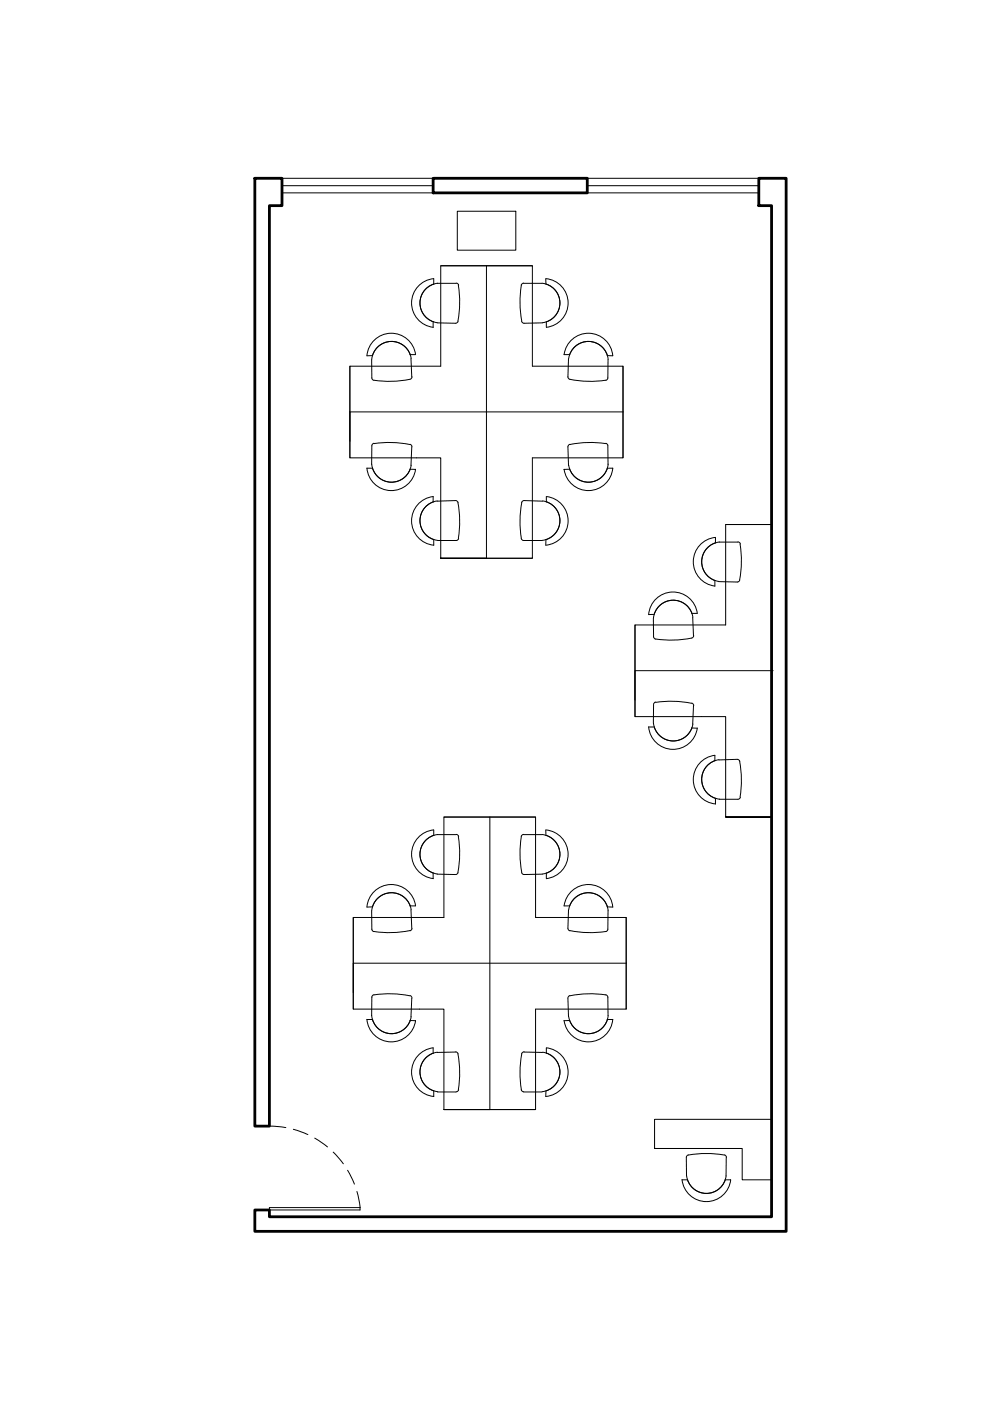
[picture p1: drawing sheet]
<svg xmlns="http://www.w3.org/2000/svg" width="210mm" height="297mm" viewBox="0 0 210 297" stroke-linecap="round" stroke-linejoin="round" font-family="sans-serif">
<!-- layer: 0 -->
<g fill="none" stroke="#000" stroke-width=".21">
<path d="M59.8 39.4h32M59.8 37.8v3.1M91.8 37.8v3.1h32.7M124.5 37.8v3.1h36.4v2.7h2.7v214.4h-106.5v-1.5v1.4M124.5 39.4h36.4M160.9 37.8v3.1M59.8 40.9v2.7h-2.7v195.2M59.8 40.9h32M93.4 56.3h19.5M97 44.8h12.4v8.2h-12.4zM103.1 56.3v62.1h9.8v-21.3h19.2v-9.8M115.7 59.1l.1 1.1a4.2 4.2 0 0 1 2.9 4 4.2 4.2 0 0 1-2.8 4"/>
<path d="M115.8 59.1a5.2 5.2 0 0 1 4.7 5.1 5.2 5.2 0 0 1-4.6 5.2M74.2 77.6v19.5M78.9 75.4h-1.1M86.9 75.2h1.2a5.2 5.2 0 0 0-5.3-4.5 5.2 5.2 0 0 0-5 4.7M87 75.2a4.2 4.2 0 0 0-4.1-2.8 4.2 4.2 0 0 0-3.9 3M87.1 76l.2 3.9M87.2 76a4.2 4.2 0 0 0-4.3-3.6 4.2 4.2 0 0 0-4.1 3.8v3.9l.3 .4a20.9 20.9 0 0 0 7.8-.1M87.3 79.9v.2l-.4 .3M91.8 68.2v1.2M91.9 68.2a4.2 4.2 0 0 1-2.9-4 4.2 4.2 0 0 1 3-4v-1.1a5.2 5.2 0 0 0-4.7 5.1 5.2 5.2 0 0 0 4.5 5.2M92.8 60.1h3.9M92.8 60.1a4.2 4.2 0 0 0-3.8 4.1 4.2 4.2 0 0 0 3.7 4.3h3.9h.2l.3-.4"/>
<path d="M96.7 60l.3 .1 .2 .4M97.2 60.5a21.9 21.9 0 0 1-.1 7.6M110.6 68.1l.3 .4h.2M111 60.1h3.9M111 60l-.4 .2a21 21 0 0 0 0 7.9M114.9 60.1a4.2 4.2 0 0 1 3.8 4.1 4.2 4.2 0 0 1-3.7 4.2l-3.9 .1M115.8 68.2v1.2M119.6 75.2h1.1M119.6 75.2a5.2 5.2 0 0 1 5.3-4.5 5.2 5.2 0 0 1 5 4.7h-1.2M120.4 79.9l.1 .2 .3 .3M120.5 76l-.1 3.9M120.6 76a4.2 4.2 0 0 1 4.3-3.6 4.2 4.2 0 0 1 4 3.8"/>
<path d="M120.8 75.2a4.2 4.2 0 0 1 4.1-2.8 4.2 4.2 0 0 1 3.9 3M128.9 76.2v3.9l-.2 .4a20.9 20.9 0 0 1-7.9-.1M132.1 77.6v19.5M77.8 99.3h1.1M77.8 99.2a5.2 5.2 0 0 0 5 4.8 5.2 5.2 0 0 0 5.3-4.5M78.8 98.4a4.2 4.2 0 0 0 4.1 3.8 4.2 4.2 0 0 0 4.3-3.6M79 99.2a4.2 4.2 0 0 0 3.9 3 4.2 4.2 0 0 0 4.1-2.8M79.3 94.1a21.9 21.9 0 0 1 7.6 .1M79.3 94l-.4 .3-.1 .2v4M86.9 99.5h1.2M86.9 94.2l.4 .3v.2M87.3 94.7l-.2 4"/>
<path d="M120.7 99.5h-1.1M120.8 94.2l-.3 .3-.1 .2 .1 4M128.4 94l.4 .3 .1 .2v4M128.4 94.1a21.9 21.9 0 0 0-7.6 .1M128.7 99.3h1.2M128.8 99.2a4.2 4.2 0 0 1-3.9 3 4.2 4.2 0 0 1-4.1-2.8M128.9 98.4a4.2 4.2 0 0 1-4 3.8 4.2 4.2 0 0 1-4.3-3.6M129.9 99.2a5.2 5.2 0 0 1-5 4.8 5.2 5.2 0 0 1-5.3-4.5M132.1 87.3h-57.9v6.3M132.1 87.3v-9.7h-19.2v-21.3h-19.5v21.3h-19.2v19.5h19.2v21.3h19.5M91.8 106.4v-1.1a5.2 5.2 0 0 0-4.5 5.2 5.2 5.2 0 0 0 4.7 5.1v-1.2M91.9 106.4a4.2 4.2 0 0 0-2.9 4 4.2 4.2 0 0 0 3 4"/>
<path d="M92.7 106.3l3.9-.2 .4 .2a20.9 20.9 0 0 1 .2 7.9M92.7 106.2a4.2 4.2 0 0 0-3.7 4.2 4.2 4.2 0 0 0 3.8 4.2M92.8 114.6h3.9M97.2 114.2l-.2 .3-.3 .1M111 114.6h3.9M111.1 106.1l3.9 .2M111.1 106.1l-.4 .2a20.3 20.3 0 0 0-.1 8.1l.4 .2M115 106.2a4.2 4.2 0 0 1 3.7 4.2 4.2 4.2 0 0 1-3.8 4.2M115.8 114.4l-.1 1.2M115.8 105.3v1.1M115.9 106.4a4.2 4.2 0 0 1 2.8 4 4.2 4.2 0 0 1-2.9 4M115.9 105.3a5.2 5.2 0 0 1 4.6 5.2 5.2 5.2 0 0 1-4.7 5.1"/>
<path d="M151.7 115.1v-1.2a5.2 5.2 0 0 0-4.7 5.1 5.2 5.2 0 0 0 4.6 5.3M151.7 115.1a4.2 4.2 0 0 0-2.9 4 4.2 4.2 0 0 0 2.8 4M152.5 114.9h3.9M152.5 114.9a4.2 4.2 0 0 0-3.7 4.2 4.2 4.2 0 0 0 3.6 4.2M153.9 111.2h9.7v62h-9.7h9.7h-9.7v-21.3h-19.3v-19.4h19.3v-21.3h9.7M156.5 114.9l.2 .1 .3 .3M156.9 115.3a21.9 21.9 0 0 1-.1 7.6M134.6 132.5v19.4M138.5 131.1l.1 3.9 .2 .4a20.9 20.9 0 0 0 7.8-.1M138.7 130.3h-1.2M146.7 130h1.1a5.2 5.2 0 0 0-5.2-4.5 5.2 5.2 0 0 0-5.1 4.8M146.7 130a4.2 4.2 0 0 0-4.1-2.7 4.2 4.2 0 0 0-3.9 2.9"/>
<path d="M146.9 130.9l.1 3.9M146.9 130.9a4.2 4.2 0 0 0-4.3-3.6 4.2 4.2 0 0 0-4.1 3.8M147.1 134.7l-.1 .3-.3 .3M151.6 123.1v1.2M156.8 123l-.2 .3-.3 .1-3.9-.1M137.5 154.1h1.2M137.5 154.1a5.2 5.2 0 0 0 5.1 4.8 5.2 5.2 0 0 0 5.2-4.5M138.5 153.3a4.2 4.2 0 0 0 4.1 3.8 4.2 4.2 0 0 0 4.3-3.6M138.7 154.1a4.2 4.2 0 0 0 3.9 3 4.2 4.2 0 0 0 4.1-2.8M139 148.9a21.9 21.9 0 0 1 7.6 .2M139 148.9l-.4 .2v.3l-.1 3.9M146.7 154.3l1.1 .1"/>
<path d="M146.7 149.1l.3 .3 .1 .2M147 149.6l-.1 3.9M163.9 142.2h-29.3v6.2M92 177.1v-1.1a5.2 5.2 0 0 0-4.7 5.1 5.2 5.2 0 0 0 4.5 5.2M92 177.1a4.2 4.2 0 0 0-3 4 4.2 4.2 0 0 0 2.9 4M92.8 177h3.9M92.8 176.9a4.2 4.2 0 0 0-3.8 4.2 4.2 4.2 0 0 0 3.7 4.2M94.1 173.2h19.5M96.7 176.9l.3 .1 .2 .4M97.2 177.4a21.9 21.9 0 0 1-.1 7.6M103.9 173.2v62h9.7v-21.2h19.2v-9.8M111 177h3.9"/>
<path d="M111 176.9l-.4 .2a21 21 0 0 0 0 7.9M114.9 176.9a4.2 4.2 0 0 1 3.8 4.2 4.2 4.2 0 0 1-3.7 4.2M115.7 176l.1 1.1M115.8 176a5.2 5.2 0 0 1 4.7 5.1 5.2 5.2 0 0 1-4.6 5.2M115.8 177.1a4.2 4.2 0 0 1 2.9 4 4.2 4.2 0 0 1-2.8 4M151.6 160.1v1.2M151.6 160.1a5.2 5.2 0 0 0-4.6 5.3 5.2 5.2 0 0 0 4.7 5.1v-1.2M151.6 161.3a4.2 4.2 0 0 0-2.8 4 4.2 4.2 0 0 0 2.9 4M152.4 161.1l3.9-.1 .4 .2a20.9 20.9 0 0 1 .2 7.8M152.4 161.1a4.2 4.2 0 0 0-3.6 4.2 4.2 4.2 0 0 0 3.7 4.1M152.5 169.5h3.9M157 169l-.3 .4-.2 .1"/>
<path d="M74.9 194.5v19.5M78.9 192.3h-1.1M86.9 192.1l1.2-.1a5.2 5.2 0 0 0-5.3-4.5 5.2 5.2 0 0 0-5 4.8M87 192.1a4.2 4.2 0 0 0-4.1-2.8 4.2 4.2 0 0 0-3.9 3M87.1 192.9l.2 3.9M87.2 192.9a4.2 4.2 0 0 0-4.3-3.6 4.2 4.2 0 0 0-4.1 3.8v3.9l.3 .4a20.9 20.9 0 0 0 7.8-.1M87.3 196.8v.3l-.4 .2M91.8 185.1v1.2M97.1 185l-.3 .4h-.2l-3.9-.1M110.6 185l.3 .4h.2M115 185.3l-3.9 .1M115.8 185.1v1.2"/>
<path d="M119.6 192.1h1.1M119.6 192a5.2 5.2 0 0 1 5.3-4.5 5.2 5.2 0 0 1 5 4.8h-1.2M120.5 192.9l-.1 3.9 .1 .3 .3 .2M120.6 192.9a4.2 4.2 0 0 1 4.3-3.6 4.2 4.2 0 0 1 4 3.8M120.8 192.1a4.2 4.2 0 0 1 4.1-2.8 4.2 4.2 0 0 1 3.9 3M128.9 193.1v3.9l-.2 .4a20.9 20.9 0 0 1-7.9-.1M132.8 194.5v19.5M77.8 216.2h1.1M77.8 216.1a5.2 5.2 0 0 0 5 4.8 5.2 5.2 0 0 0 5.3-4.5M78.8 215.3a4.2 4.2 0 0 0 4.1 3.9 4.2 4.2 0 0 0 4.3-3.7M78.8 211.4v3.9M79 216.2a4.2 4.2 0 0 0 3.9 3 4.2 4.2 0 0 0 4.1-2.8"/>
<path d="M86.9 211.1a20.9 20.9 0 0 0-7.8-.1l-.3 .4M86.9 216.4h1.2M86.9 211.1l.4 .3v.2M87.3 211.7l-.2 3.9M120.4 211.7l.1 3.9M120.7 216.4h-1.1M120.8 211.1a20.9 20.9 0 0 1 7.9-.1l.2 .4M120.8 211.1l-.3 .3-.1 .2M128.7 216.2h1.2M128.8 216.2a4.2 4.2 0 0 1-3.9 3 4.2 4.2 0 0 1-4.1-2.8M128.9 211.4v3.9M128.9 215.3a4.2 4.2 0 0 1-4 3.9 4.2 4.2 0 0 1-4.3-3.7"/>
<path d="M129.9 216.1a5.2 5.2 0 0 1-5 4.8 5.2 5.2 0 0 1-5.3-4.5M132.8 204.2h-57.9v6.2M132.8 204.2v-9.7h-19.2v-21.3h-19.5v21.3h-19.2v19.5h19.2v21.2h19.5M57.1 238.8h-3.1v-201h112.7v223.3h-112.7v-4.6h3.1M57.1 238.8l3.5 .3M62.2 239.4l3.1 1.2M91.8 223.3v-1.1a5.2 5.2 0 0 0-4.5 5.2 5.2 5.2 0 0 0 4.7 5.1v-1.2M91.9 223.3a4.2 4.2 0 0 0-2.9 4 4.2 4.2 0 0 0 3 4M92.7 223.1a4.2 4.2 0 0 0-3.7 4.2 4.2 4.2 0 0 0 3.8 4.2M92.8 231.5h3.9M96.6 223.1h-3.9M96.6 223l.4 .2a20.9 20.9 0 0 1 .2 7.8"/>
<path d="M97.2 231l-.2 .4-.3 .1M111 231.5h3.9M111.1 223.1h3.9M111.1 223l-.4 .2a20.3 20.3 0 0 0-.1 8.1l.4 .2M115 223.1a4.2 4.2 0 0 1 3.7 4.2 4.2 4.2 0 0 1-3.8 4.2M115.8 231.3l-.1 1.2M115.8 222.2v1.1M115.9 223.3a4.2 4.2 0 0 1 2.8 4 4.2 4.2 0 0 1-2.9 4M115.9 222.2a5.2 5.2 0 0 1 4.6 5.2 5.2 5.2 0 0 1-4.7 5.1M57.1 256h19.2v.5h-19.2v1.5zM66.7 241.3l2.7 1.9M70.7 244.3l2.1 2.4"/>
<path d="M73.7 248.1l1.4 3M75.7 252.6l.7 3.4M138.8 243.5v-6.2h24.8v12.8h-6.2v-6.6h-18.6h6.2M145.6 249.3a4.2 4.2 0 0 0 4.2 3.7 4.2 4.2 0 0 0 4.2-3.7M145.7 250.1h-1.1a5.2 5.2 0 0 0 5.2 4.7 5.2 5.2 0 0 0 5.1-4.7h-1.2M145.8 250.1a4.2 4.2 0 0 0 4 2.9 4.2 4.2 0 0 0 4-2.9M145.9 244.9l-.3 .2-.1 .3 .1 3.9M146 244.9a21.9 21.9 0 0 1 7.6 0M153.6 244.9l.4 .2v.3M154 245.4l-.1 3.9M163.6 245.2v12.8"/>
</g>
<!-- layer: Layer6 -->
<path d="M54 37.8h5.8v5.8h-2.7v195.2h-3.1zM91.8 37.8h32.7v3.1h-32.7zM160.9 37.8h5.8v223.3h-112.7v-4.6h3.1v1.5h106.5v-214.4h-2.7z" fill="none" stroke="#000" stroke-width=".59"/>
</svg>
